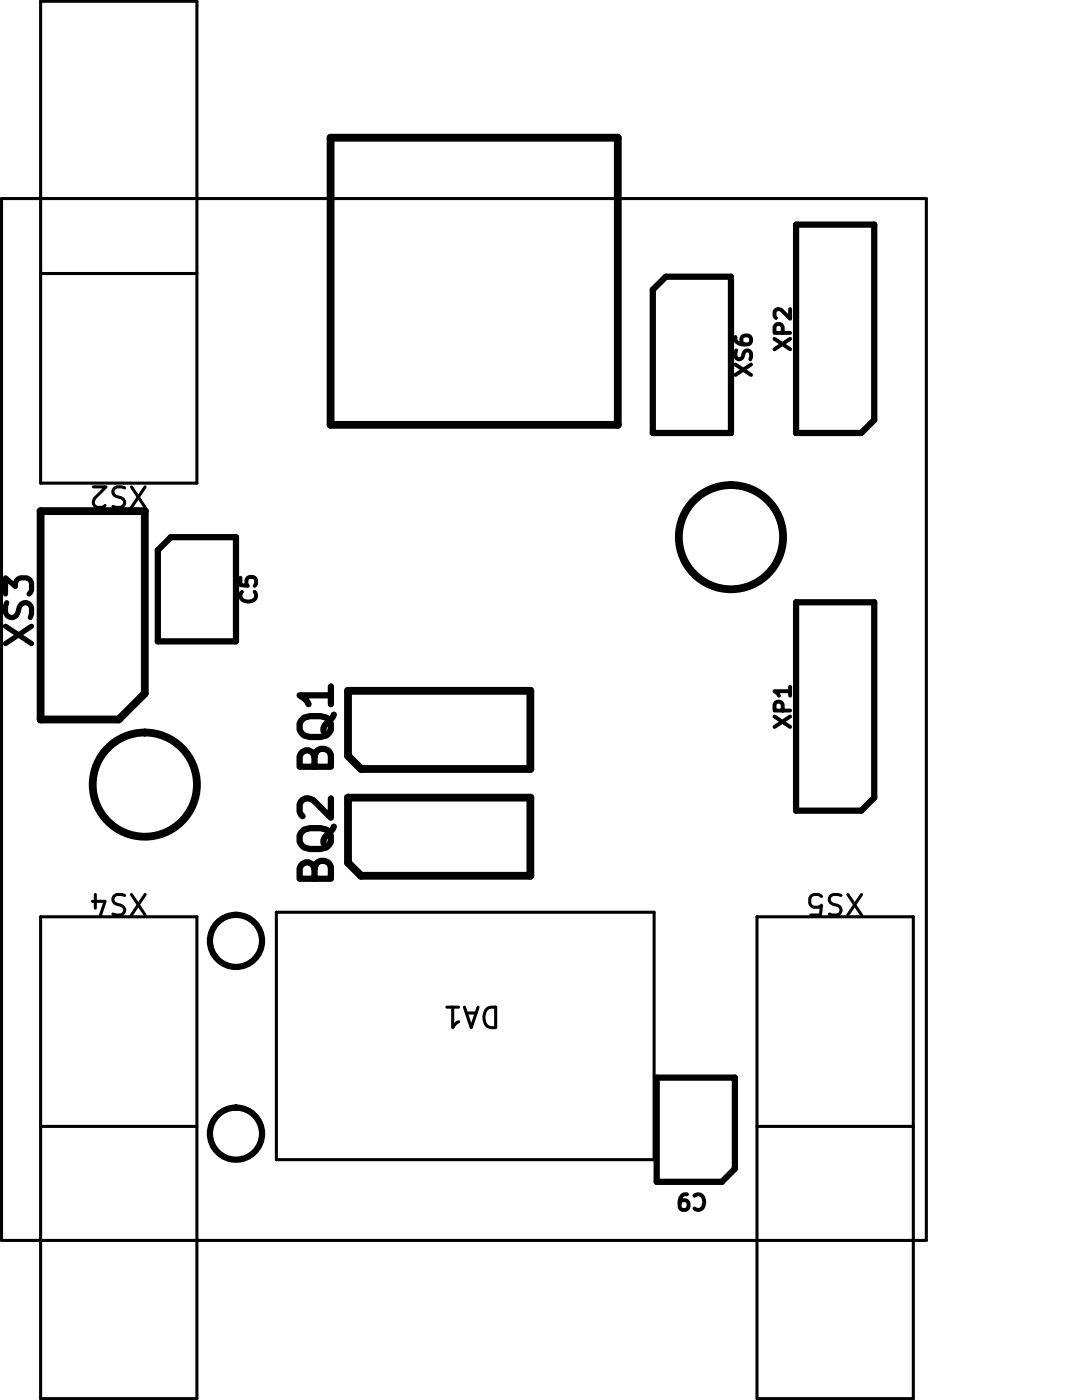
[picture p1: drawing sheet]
<svg xmlns="http://www.w3.org/2000/svg" width="216mm" height="279mm" viewBox="0 0 216 279" stroke-linecap="round" stroke-linejoin="round" font-family="sans-serif">
<g fill="none" stroke="#000" stroke-width=".61">
<path d="M8.1 .3h31.2v96.1h-31.2zM.3 39.6h184.5v208h-184.5zM8.1 54.6h31.2M18.6 97.2h2.6l-2.4 2.3a1.11 1.11 0 0 0 .6 1.8h1l.6-.4M24.9 97.4l-.6-.2h-1a.99 .99 0 0 0-.8 .9 .99 .99 0 0 0 .8 1 1.5 1.5 0 0 1 1.6 1 1.05 1.05 0 0 1-.8 1.2h-1l-.6-.2M26.2 97.2l2.8 4.1M29 97.2l-2.8 4.1M18.4 179.9h2.6l-1 2.9M19 178.5v2.7M24.9 178.7l-.6-.2h-1a.99 .99 0 0 0-.8 1 .99 .99 0 0 0 .8 1 1.5 1.5 0 0 1 1.6 .9 1.04 1.04 0 0 1-.8 1.2h-1l-.6-.2M26.2 178.5l2.8 4.1M29 178.5l-2.8 4.1"/>
<path d="M163.9 178.9l-.6-.4h-.9l-.6 .4-.2 .4v1l.4 .6 .4 .1h.9l.6-.3-.2 1.9h-1.9M167.8 178.7l-.6-.2h-.9a.99 .99 0 0 0-.8 1 .99 .99 0 0 0 .8 1 1.5 1.5 0 0 1 1.5 .9 1.04 1.04 0 0 1-.8 1.2h-.9l-.6-.2M169.2 178.5l2.7 4.1M171.9 178.5l-2.7 4.1M8.1 183h31.2v96.1h-31.2zM55.1 182.1h75.4v49.3h-75.4zM151.1 183h31.1v96.1h-31.1zM89.2 201h2.3M90.3 201v4.1l.8-1 .4-.2M92.7 201l1.3 4.1 1.4-4.1M93.1 202.2h1.9M97 201.6l.3-.4 .6-.2h1v4.1h-1a2.23 2.23 0 0 1-.9-3.5z"/>
<path d="M8.1 224.8h31.2M151.1 224.8h31.1"/>
</g>
<g fill="none" stroke="#000" stroke-width="1.6">
<path d="M66 27.5h57.3v57.3h-57.3zM8.1 102h20.8v36.4l-5.2 5.2h-15.6zM69.4 137.9h36.4v15.6h-33.8l-2.6-2.6zM69.4 159.2h36.4v15.6h-33.8l-2.6-2.6z"/>
<circle cx="145.9" cy="107.2" r="10.4"/>
<circle cx="28.9" cy="156.6" r="10.4"/>
</g>
<g fill="none" stroke="#000" stroke-width="1.2">
<path d="M132.9 55.2h13v31.2h-15.6v-28.6zM158.8 44.8h15.6v39l-2.6 2.6h-13zM34.1 107.2h13v20.8h-15.6v-18.2zM66 138.8h-6.2l1.5 1.2 .3 .5M66 137v3.5M158.8 120.2h15.6v39l-2.6 2.6h-13zM60.1 143.8l.6-.6 1.2-.3h2a2.08 2.08 0 0 1 2.2 2.1 2.08 2.08 0 0 1-2.2 2.1h-2a2.08 2.08 0 0 1-1.9-1.1 2.08 2.08 0 0 1 .1-2.2zM62.8 150.9a1.66 1.66 0 0 1 1.5-1.5 1.66 1.66 0 0 1 1.7 1.2v2.4h-6.2v-2.1a1.51 1.51 0 0 1 1.5-1.2 1.51 1.51 0 0 1 1.5 1.2v2.1M66 159.3v3.9l-3.5-3.6a1.69 1.69 0 0 0-2.7 .9v1.5l.6 .9M66.6 142.6l-.3 .6-1.5 1.5-.3 .6v.6M60.7 165.6l1.2-.3h2a2.08 2.08 0 0 1 2.2 2.1 2.08 2.08 0 0 1-2.2 2h-2a2.09 2.09 0 0 1-2.1-1.4 2.09 2.09 0 0 1 .9-2.4zM62.8 173.3a1.66 1.66 0 0 1 1.5-1.6 1.66 1.66 0 0 1 1.7 1.3v2.4h-6.2v-2.1a1.51 1.51 0 0 1 1.5-1.2 1.51 1.51 0 0 1 1.5 1.2v2.1"/>
<path d="M66.6 165l-.3 .6-1.5 1.5-.3 .6v.5M131 215.1h15.6v18.2l-2.6 2.6h-13z"/>
<circle cx="47.1" cy="187.8" r="5.2"/>
<circle cx="47.1" cy="226.2" r="5.2"/>
</g>
<g fill="none" stroke="#000" stroke-width=".78">
<path d="M146.7 67.3a1.23 1.23 0 0 0 1.4 1.4h1.2l.4-.3 .2-.9-.3-.4-.3-.1h-.8l-.4 .3-.2 .8 .2 .3 .4 .3M146.7 72.7l3.2 2.1M146.9 69.9l-.2 1.2a.76 .76 0 0 0 .8 .6 .76 .76 0 0 0 .7-.6 1.14 1.14 0 0 1 .8-1.2 .8 .8 0 0 1 .9 .6l-.2 1.2M149.9 72.7l-3.2 2.1M154.5 67.6l3.2 2.1M156.2 66.4v-1.2a.85 .85 0 0 0-.8-.6 .85 .85 0 0 0-.9 .6v1.2h3.2M157.7 61.7v1.9l-1.8-1.8a.85 .85 0 0 0-1.4 .5v.7l.3 .5M157.7 67.6l-3.2 2.1M48 115.3v1.5l1.5 .1-.3-.4v-.8l.1-.3 .5-.2h.7l.3 .1 .3 .4v.8l-.3 .4M48.3 118.1a1.16 1.16 0 0 0-.2 1.4 1.16 1.16 0 0 0 1.2 .6 1.32 1.32 0 0 0 1.4-.4 1.32 1.32 0 0 0 .3-1.4l-.2-.2M157.7 137.9h-3.2l.5 .3 .4 .6M157.7 137.1v1.7"/>
<path d="M154.5 143l3.2 2.1M156.2 141.8v-1.2a.85 .85 0 0 0-.8-.6 .85 .85 0 0 0-.9 .6v1.2h3.2M157.7 143l-3.2 2.1M137.1 238.3a1.24 1.24 0 0 0-1.5 1.4v1.2l.3 .4 .9 .2 .4-.3 .2-.3v-.8l-.3-.4-.9-.2-.3 .2-.3 .4M138.6 238.6a1.16 1.16 0 0 1 1.3-.1 1.16 1.16 0 0 1 .6 1.2 1.32 1.32 0 0 1-.4 1.4 1.32 1.32 0 0 1-1.4 .2l-.1-.1"/>
</g>
<path d="M1.1 118.5v-3.2l2 1.8a1.41 1.41 0 0 1 1-1.8h1.2l.7 .5 .3 .5v1.5l-.5 .7M1.1 125l5.2 3.4M1.3 120.3l-.2 .7v1.3a1.26 1.26 0 0 0 1.2 1 1.26 1.26 0 0 0 1.3-1 1.9 1.9 0 0 1 1.2-2 1.33 1.33 0 0 1 1.5 1v1.2l-.3 .7M6.3 125l-5.2 3.4" fill="none" stroke="#000" stroke-width="1"/>
</svg>
